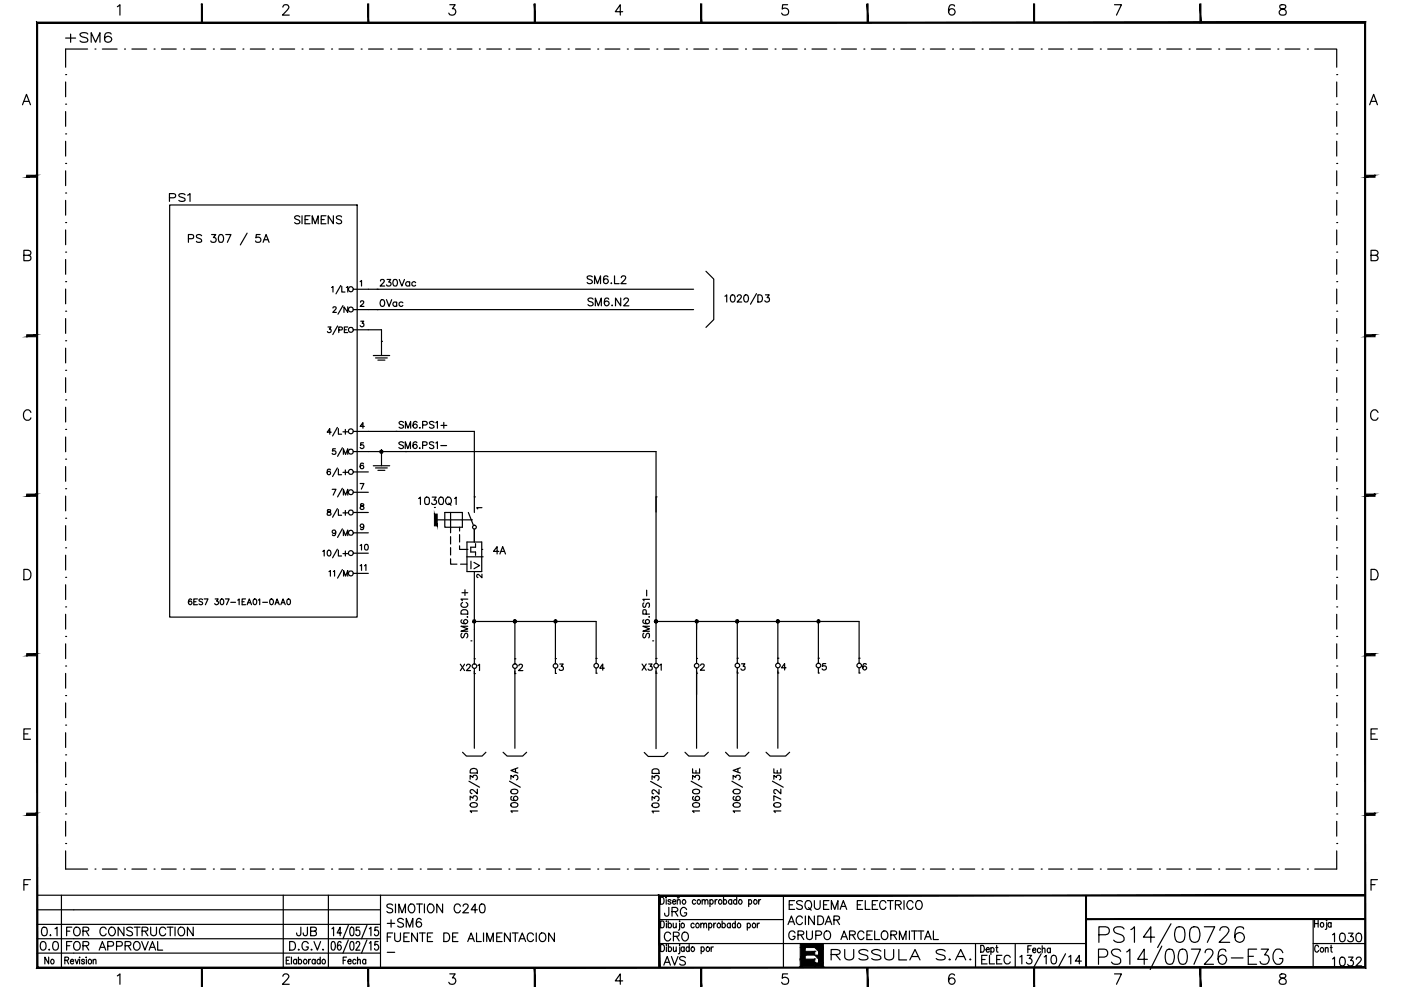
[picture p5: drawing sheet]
<svg xmlns="http://www.w3.org/2000/svg" width="297mm" height="210mm" viewBox="0 0 297 210" stroke-linecap="round" stroke-linejoin="round" font-family="sans-serif">
<!-- layer: 1 -->
<g fill="none" stroke="#000" stroke-width=".25">
<path d="M24.9 1.4l.5-.4v2.2M60 1.5l.2-.4h.8a.51 .51 0 0 1 .1 .7l-1.2 1.4h1.4M95.4 1h1.1l-.6 .8a.7 .7 0 0 1 .8 .9 .7 .7 0 0 1-1 .5l-.3-.1-.2-.3M132 2.5h-1.5l1-1.5v2.2M167 1h-1.1l-.1 .9a.78 .78 0 0 1 1.2 0 .78 .78 0 0 1-.1 1.2 .78 .78 0 0 1-1.2-.3M202.4 1.3a.68 .68 0 0 0-.9-.2 1.3 1.3 0 0 0 .2 2.1 .69 .69 0 0 0 .8-.6 .69 .69 0 0 0-.7-.8 .69 .69 0 0 0-.7 .7M236.3 1h1.5l-1.1 2.2M271.4 1.1a.5 .5 0 0 0 .2 .7 .79 .79 0 0 1 .9 .4 .79 .79 0 0 1 0 .9 .94 .94 0 0 1-1.3-.3 .9 .9 0 0 1 1.1-1 .45 .45 0 0 0 .2-.7zM4.8 22.2l.8-2.2 .9 2.2M5.1 21.5h1M290.4 22.2l.8-2.2 .8 2.2M290.7 21.5h1"/>
<path d="M5.1 54.1l1.2-.1 .2-.3v-.4l-.5-.2h-.9v2.2l1.2-.1a.59 .59 0 0 0 .2-.6 .59 .59 0 0 0-.5-.5M290.7 54.1h1a.53 .53 0 0 0 .3-.8l-.3-.2h-1v2.2h1a.58 .58 0 0 0 .3-1l-.3-.2M6.5 87.4a.8 .8 0 0 0-.9-.5 .8 .8 0 0 0-.6 .8 .97 .97 0 0 0 .2 1.1 .97 .97 0 0 0 1.1 .2l.2-.4M292.2 87.4a.8 .8 0 0 0-.9-.5 .8 .8 0 0 0-.7 .8 .97 .97 0 0 0 .2 1.1 .97 .97 0 0 0 1.1 .2l.3-.4M5.1 120.7h.7a1.18 1.18 0 0 1 .8 1.1 1.18 1.18 0 0 1-.8 1.1h-.7zM290.7 120.7h.8a1.18 1.18 0 0 1 .7 1.1 1.18 1.18 0 0 1-.7 1.1h-.8zM5.1 155.6h.8M6.5 154.5h-1.4v2.2h1.4M290.7 155.6h.8M292 154.5h-1.3v2.2h1.3M5.1 187.6h.8M6.5 186.5h-1.4v2.3"/>
<path d="M7.9 192.9h72.8M7.9 196h72.8M7.9 199h72.8M8 189.8h131.8M13 189.8v15.3M60.1 189.8v15.3M69.6 189.8v15.3M80.7 189.8v15.3M139.8 195h26.3M140 190.2a.79 .79 0 0 1 .8 .5 .79 .79 0 0 1-.2 .9l-.6 .1zM140.1 195.3a.78 .78 0 0 1 .8 .5 .78 .78 0 0 1-.3 .9h-.5zM141.3 190.2v.2z"/>
<path d="M141.3 190.7v1M141.3 195.3v.1zM141.3 195.7v1M141.7 195.9a.45 .45 0 0 1 .7 .2 .45 .45 0 0 1-.5 .6l-.2-.2M141.7 195.3v1.4M142.3 191l-.1-.2a.33 .33 0 0 0-.6 .2l.6 .3v.3a.33 .33 0 0 1-.6-.1M142.6 191.2h.6v-.4a.42 .42 0 0 0-.6 .4 .42 .42 0 0 0 .6 .4v-.1M142.7 195.7l.1 1h.4l.2-.2M143.4 195.7v1M143.6 191l.3-.3 .3 .1v.9M143.6 190.7v1M144 190.3l-.3 .1-.1-.1"/>
<path d="M144.1 195.3v.1zM144.1 195.7v1.2l-.3 .3M147.2 195.9a.45 .45 0 0 0-.8 .2 .45 .45 0 0 0 .6 .6l.2-.2M147.5 191a.45 .45 0 0 0-.8 .1 .45 .45 0 0 0 .5 .6l.3-.2M148.6 196l.3-.3 .2 .1 .1 .9M148.6 195.7v1M148.9 191l.2-.3 .3 .1 .1 .9M148.9 190.7v1M149.2 196l.3-.3 .3 .1v.9M149.5 191l.3-.3 .2 .1 .1 .9M150.3 195.9l.1-.1a.45 .45 0 0 1 .6 .4 .45 .45 0 0 1-.6 .5l-.1-.2M150.3 195.7v1.5"/>
<path d="M150.5 191a.45 .45 0 0 1 .8 .1 .45 .45 0 0 1-.5 .6l-.3-.2M150.5 190.7v1.5M151.3 195.7v1M151.6 190.7v1M151.8 195.7h-.2l-.3 .5M152 190.7h-.1l-.3 .5M153.1 195.9a.45 .45 0 0 1 .7 .2 .45 .45 0 0 1-.4 .6l-.3-.2M153.1 195.3v1.4M153.4 191l.1-.2a.42 .42 0 0 1 .6 .4 .42 .42 0 0 1-.6 .4l-.1-.1M153.4 190.2v1.5M154.8 195.9v-.1a.45 .45 0 0 0-.6 .4 .45 .45 0 0 0 .6 .5v-.2M154.8 195.7v1"/>
<path d="M155.1 191a.45 .45 0 0 0-.7 .2 .45 .45 0 0 0 .5 .5l.2-.2M155.1 190.7v1M155.9 195.9l-.1-.1a.44 .44 0 0 0-.5 .4 .44 .44 0 0 0 .5 .5l.1-.2M155.9 195.3v1.4M156.2 191a.45 .45 0 0 0-.8 .2 .45 .45 0 0 0 .6 .5l.2-.2M156.2 190.2v1.5M158.4 195.9l.2-.1a.44 .44 0 0 1 .5 .4 .44 .44 0 0 1-.5 .5l-.2-.2M158.4 195.7v1.5M158.7 191l.1-.2a.42 .42 0 0 1 .6 .4 .42 .42 0 0 1-.6 .4l-.1-.1M158.7 190.7v1.5M160.6 195.7v1M160.9 190.7v1"/>
<path d="M161 195.7l-.3 .1-.1 .4M161.3 190.7h-.2l-.2 .5M166.1 189.9v15.2M278.4 194.8v10.3M278.7 195.1v1.5M278.7 195.8h.8M279.5 195.1v1.5M281.2 195.2h.1zM281.3 195.6v1.2l-.3 .2M282.2 195.8l-.1-.1a.44 .44 0 0 0-.6 .4 .44 .44 0 0 0 .6 .4l.1-.1M282.2 195.6v1M290.7 187.6h.8"/>
<path d="M292 186.5h-1.3v2.3M7.9 202.1h72.8M10.3 202.9v1.5l-.8-1.5v1.5M13.7 203.6l.8-.1v-.4l-.8-.2v1.5M14.2 203.6l.3 .8M14.9 203.8h.7v-.3a.44 .44 0 0 0-.7 .4 .44 .44 0 0 0 .6 .4l.1-.1M15.9 203.4l.4 1 .3-1M16.9 202.9v.2zM16.9 203.4v1M17.9 203.6a.31 .31 0 0 0-.3-.2 .31 .31 0 0 0-.3 .2l.6 .5-.2 .3-.4-.1v-.1M18.2 203h.2zM18.3 203.4v1"/>
<path d="M19.8 203.7l.3-.3 .2 .1v.9M19.8 203.4v1M24.9 206.9l.5-.4v2.2M60 207l.4-.5 .6 .1a.46 .46 0 0 1 .1 .7l-1.2 1.4h1.4M60.7 203.6h.5M61.5 202.9h-.8v1.5h.8M61.8 202.9v1.5M62.9 203.6a.45 .45 0 0 0-.8 .2 .45 .45 0 0 0 .6 .6l.2-.2M62.9 203.4v1M63.3 203.6a.45 .45 0 0 1 .7 .2 .45 .45 0 0 1-.5 .6l-.2-.2M63.3 202.9v1.5M65.4 203.4v1"/>
<path d="M65.9 203.4l-.3 .1-.2 .3M66.8 203.6a.45 .45 0 0 0-.7 .2 .45 .45 0 0 0 .5 .6l.2-.2M66.8 203.4v1M67.9 203.6a.45 .45 0 0 0-.8 .2 .45 .45 0 0 0 .5 .6l.3-.2M67.9 202.9v1.5M72.8 203.6h.4M73.5 202.9h-.7v1.5M73.8 203.8h.7l-.1-.3a.44 .44 0 0 0-.6 .4 .44 .44 0 0 0 .5 .4l.2-.1M75.5 203.6a.45 .45 0 0 0-.8 .2 .45 .45 0 0 0 .5 .6l.3-.2M75.8 203.7l.3-.3 .3 .1v.9M75.8 202.9v1.5M77.5 203.6a.45 .45 0 0 0-.7 .2 .45 .45 0 0 0 .5 .6l.2-.2"/>
<path d="M77.5 203.4v1M95.4 206.5h1.1l-.6 .8a.7 .7 0 0 1 .8 .8 .7 .7 0 0 1-1 .6l-.3-.1-.2-.3M132 208h-1.5l1-1.5v2.2M139.8 200.1h90.5M140.1 200.3a.75 .75 0 0 1 .8 .7 .75 .75 0 0 1-.8 .7zM141.3 200.3v.1zM141.3 200.8v.9M141.7 201l.1-.2a.45 .45 0 0 1 .6 .4 .45 .45 0 0 1-.6 .5l-.1-.2M141.7 200.3v1.4M142.8 200.8v.9h.3l.3-.2M143.4 200.8v.9M144.1 200.3v.1z"/>
<path d="M144.1 200.8v1.2l-.3 .2M145.1 201l-.2-.2a.44 .44 0 0 0-.5 .4 .44 .44 0 0 0 .5 .5l.2-.2M145.1 200.8v.9M146.1 201l-.1-.2a.45 .45 0 0 0-.6 .4 .45 .45 0 0 0 .6 .5l.1-.2M146.1 200.3v1.4M148.7 201v-.2a.45 .45 0 0 1 .6 .4 .45 .45 0 0 1-.6 .5v-.2M148.7 200.8v1.4M150.8 200.8v.9M151.2 200.8h-.3l-.1 .4M167 206.5h-1.1l-.1 .9a.78 .78 0 0 1 1.2 0 .78 .78 0 0 1-.1 1.2 .78 .78 0 0 1-1.2-.3M202.4 206.8a.63 .63 0 0 0-.6-.3 .63 .63 0 0 0-.6 .4 1.24 1.24 0 0 0 .5 1.8 .69 .69 0 0 0 .8-.7 .69 .69 0 0 0-.7-.7 .69 .69 0 0 0-.7 .7M206.8 200.1v5"/>
<path d="M207.9 200.4a.78 .78 0 0 1 .8 .5 .78 .78 0 0 1-.2 .9l-.6 .1zM209.1 201.3h.6v-.3a.45 .45 0 0 0-.6 .4 .45 .45 0 0 0 .6 .4v-.1M210.1 201.1a.45 .45 0 0 1 .7 .2 .45 .45 0 0 1-.5 .6l-.2-.2M210.1 200.9v1.5M211.1 200.9h.5M211.3 200.4v1.2l.3 .3M215.3 200.1v5M217.9 201.2h.5M218.6 200.5h-.7v1.5M218.9 201.5h.7l-.1-.4a.44 .44 0 0 0-.6 .4 .44 .44 0 0 0 .6 .4l.1-.1M220.6 201.2l-.1-.1a.44 .44 0 0 0-.6 .4 .44 .44 0 0 0 .6 .4l.1-.1M221 201.3l.2-.3 .3 .1 .1 .9"/>
<path d="M221 200.5v1.5M222.7 201.2l-.1-.1a.44 .44 0 0 0-.6 .4 .44 .44 0 0 0 .6 .4l.1-.1M222.7 201v1M236.3 206.5h1.5l-1.1 2.2M271.4 206.6a.47 .47 0 0 0 .2 .7 .79 .79 0 0 1 .9 .3 .79 .79 0 0 1 0 1 .94 .94 0 0 1-1.3-.3 .9 .9 0 0 1 1.1-1l.2-.1 .1-.4a.85 .85 0 0 0-1.2-.2zM278.4 200.1h11.1M279.6 200.8a.42 .42 0 0 0-.6-.4 .42 .42 0 0 0-.2 .6v.3a.42 .42 0 0 0 .2 .6 .42 .42 0 0 0 .6-.4M281 201.2l.2-.3 .3 .1 .1 .9M281 200.9v1M282.1 200.9h.3M282.2 200.4v1.2l.3 .3"/>
<circle cx="144.7" cy="196.2" r=".45"/>
<circle cx="145" cy="191.2" r=".44"/>
<circle cx="147.9" cy="196.2" r=".45"/>
<circle cx="148.2" cy="191.2" r=".44"/>
<circle cx="152.4" cy="196.2" r=".45"/>
<circle cx="152.7" cy="191.2" r=".45"/>
<circle cx="156.7" cy="196.2" r=".45"/>
<circle cx="157" cy="191.2" r=".44"/>
<circle cx="159.9" cy="196.2" r=".45"/>
<circle cx="160.2" cy="191.2" r=".45"/>
<circle cx="280.3" cy="196" r=".45"/>
<circle cx="11.1" cy="203.8" r=".44"/>
<circle cx="19.1" cy="203.8" r=".45"/>
<circle cx="64.7" cy="203.8" r=".44"/>
<circle cx="68.6" cy="203.8" r=".45"/>
<circle cx="146.9" cy="201.2" r=".44"/>
<circle cx="150.1" cy="201.2" r=".45"/>
<circle cx="280.3" cy="201.3" r=".44"/>
</g>
<g fill="#000" stroke="#000" stroke-width=".21">
<path d="M42.7 .8v4h.2zM42.7 .8h.2v4z"/>
<path d="M78 .8v4h.2zM78 .8h.2v4z"/>
<path d="M113.3 .8v4h.2zM113.3 .8h.2v4z"/>
<path d="M148.5 .8v4h.3zM148.5 .8h.3v4z"/>
<path d="M183.8 .8v4h.3zM183.8 .8h.3v4z"/>
<path d="M219.1 .8v4h.3zM219.1 .8h.3v4z"/>
<path d="M254.4 .8v4h.2zM254.4 .8h.2v4z"/>
<path d="M5.7 37.2v.4l2-.4zM5.7 37.6l2-.4v.4z"/>
<path d="M289.5 37.2v.4l2-.4zM289.5 37.6l2-.4v.4z"/>
<path d="M5.7 71v.4l2-.4zM5.7 71.4l2-.4v.4z"/>
<path d="M289.5 71v.4l2-.4zM289.5 71.4l2-.4v.4z"/>
<path d="M5.7 104.8v.4l2-.4zM5.7 105.2l2-.4v.4z"/>
<path d="M289.5 104.8v.4l2-.4zM289.5 105.2l2-.4v.4z"/>
<path d="M5.7 138.6v.5l2-.5zM5.7 139.1l2-.5v.5z"/>
<path d="M289.5 138.6v.5l2-.5zM289.5 139.1l2-.5v.5z"/>
<path d="M5.7 172.4v.5l2-.5zM5.7 172.9l2-.5v.5z"/>
<path d="M289.5 172.4v.5l2-.5zM289.5 172.9l2-.5v.5z"/>
<path d="M230.3 194.8v.2l59.2-.2zM230.3 195l59.2-.2v.2z"/>
<path d="M230.2 189.9l.2 15.2v-15.2zM230.2 189.9l.2 15.2h-.2z"/>
<path d="M139.9 190h149.6v-.2zM139.6 189.8h149.9l-149.6 .2zM139.6 189.8l.3 15.3v-15.1zM139.6 189.8l.3 15.3h-.3z"/>
<path d="M7.8 4.7v200.6l.2-.3zM7.8 4.7l.2 .2v200.1zM7.8 4.7l.2 .2 281.5-.2zM8 4.9l281.5-.2-.2 .2zM289.5 4.7l-.2 .2 .2 200.4zM289.3 4.9l.2 200.4-.2-.3zM7.8 205.3h281.7l-.2-.3zM7.8 205.3l.2-.3h281.3z"/>
<path d="M42.7 205.2v4h.2zM42.7 205.2h.2v4z"/>
<path d="M78 205.2v4h.2zM78 205.2h.2v4z"/>
<path d="M113.3 205.2v4h.2zM113.3 205.2h.2v4z"/>
<path d="M148.5 205.2v4h.3zM148.5 205.2h.3v4z"/>
<path d="M183.8 205.2v4h.3zM183.8 205.2h.3v4z"/>
<path d="M219.1 205.2v4h.3zM219.1 205.2h.3v4z"/>
<path d="M254.4 205.2v4h.2zM254.4 205.2h.2v4z"/>
</g>
<!-- layer: DIBUJO -->
<g fill="none" stroke="#000" stroke-width=".25">
<path d="M92.7 110.2h5.3M94.3 108.7h3.7v3.1h-3.7zM95.5 108.7v3.1M102.2 107.6h-1.1l.2 .3M102.2 121.7v.8l-.9-.7-.2 .4 .2 .3M176.2 202.4l1.7-.1a.47 .47 0 0 0 .2-.4 .47 .47 0 0 0-.2-.4l-1.7-.2v2.2M177.2 202.4l.9 1.1M179.1 201.3v1.6a1.05 1.05 0 0 0 1 .6 1.05 1.05 0 0 0 .9-.6v-1.6M184 201.7a1.42 1.42 0 0 0-1.9 0 .58 .58 0 0 0 .6 .6l.8 .2a.6 .6 0 0 1 .5 .7 1.58 1.58 0 0 1-1.9 0M186.8 201.7a1.5 1.5 0 0 0-2 0v.2a1.94 1.94 0 0 0 1.7 .7l.3 .3v.3a1.66 1.66 0 0 1-2 0M187.6 201.3v1.6a1.05 1.05 0 0 0 .9 .6 1.05 1.05 0 0 0 1-.6v-1.6M190.6 201.3v2.2h1.6"/>
<path d="M192.9 203.5l1.1-2.2 1.1 2.2M193.3 202.8h1.4M200.4 201.7a1.42 1.42 0 0 0-1.9 0 .58 .58 0 0 0 .5 .6l.8 .2a.6 .6 0 0 1 .6 .7 1.58 1.58 0 0 1-1.9 0M201.4 203.3l-.2 .1h.3M202.6 203.5l1.1-2.2 1.1 2.2M203 202.8h1.4M205.7 203.3l-.1 .1h.3"/>
</g>
<!-- layer: 2 -->
<g fill="none" stroke="#000" stroke-width=".25">
<path d="M149.7 57.5l1.6 1.7v8.6l-1.6 1.6M78.1 61.3h69M78.1 65.6h69M79.1 75.4h3.5M79.6 75.9h2.5M80.1 76.4h1.5M80.9 72.4v3M153.7 62.8l.4-.3v1.5M155.1 62.6a.47 .47 0 0 1 .7 .2l.1 .3a.68 .68 0 0 1-.6 .9 .99 .99 0 0 1-.2-1.4zM156.3 62.9l.3-.4 .5 .2v.4l-.8 .9h1M157.9 62.6a.47 .47 0 0 1 .7 .2l.1 .3a.68 .68 0 0 1-.6 .9 .99 .99 0 0 1-.2-1.4zM160.4 62.3l-1.3 2.2"/>
<path d="M160.7 62.5a.79 .79 0 0 1 1 .8 .79 .79 0 0 1-1 .7zM162.3 62.5h.8l-.5 .6a.5 .5 0 0 1 .5 .4 .5 .5 0 0 1-.4 .6 .5 .5 0 0 1-.5-.4M78.1 91.5h22.5v13.9M78.1 95.7h61v12.9M79.1 98.7h3.5M79.6 99.2h2.5M80.1 99.7h1.5M80.9 95.7v3M95.5 118.5v1.1h1.4M95.5 111.8v1.2M95.5 113.8v1.5M95.5 116.1v1.6"/>
<path d="M97.4 115.7v.8h1.6M97.4 111.8v.8M97.4 113.4v1.5M97.6 119.6h1.4M98.1 110.2h1.9M100.6 139.7v1.1M109.2 131.8h17.2M109.2 139.7v1.1M117.8 139.6v1.1M126.4 139.6v1.1M139.1 139.6v1.1M147.7 131.8h34.4v8.8"/>
<path d="M147.7 139.6v1.1M156.3 139.6v1.1M164.9 139.6v1M173.5 131.8v8.8M100.6 141.7v1.1M109.2 141.7v1.1M117.8 141.7v1.1M126.4 141.6v1.1M139.1 141.6v17.1M147.7 141.6v1.1M147.7 142.9v4.4M156.3 141.6v1.1"/>
<path d="M164.9 141.6v1.1M173.5 141.6v1.1M182.1 141.6v1.1M99.4 165.6l2.3 1.3M99.7 169.6v-.8l.6 .4a.5 .5 0 0 1 .8-.3 .5 .5 0 0 1-.2 .8M99.7 165.2v-.8l.6 .4a.5 .5 0 0 1 .8-.3 .5 .5 0 0 1-.2 .8M99.8 170.4l.6-.2a.67 .67 0 0 1 .8 .5 .84 .84 0 0 1-.8 .4 .84 .84 0 0 1-.7-.5zM99.9 163.1a.83 .83 0 0 1 .9-.1 .83 .83 0 0 1 .4 .9h-1.5v-.5zM101.2 171.9h-1.5l.3 .4M101.2 167.3v1l-.9-.8h-.4l-.2 .5 .4 .3M108 165.6l2.3 1.3M108.3 165.2v-.8l.6 .4a.5 .5 0 0 1 .8-.3 .5 .5 0 0 1-.2 .8"/>
<path d="M108.4 170.4l.6-.2a.67 .67 0 0 1 .8 .5 .85 .85 0 0 1-1.5 0zM108.4 167.5l.6-.2a.67 .67 0 0 1 .8 .6 .85 .85 0 0 1-1.5 0zM108.5 168.9h-.1l-.1 .4a.8 .8 0 0 0 .8 .5 .8 .8 0 0 0 .7-.6 .46 .46 0 0 0-.5-.4 .46 .46 0 0 0-.4 .5 .46 .46 0 0 0 .4 .4M109.3 163v.7M109.8 171.9h-1.5l.3 .4M109.8 162.8l-1.5 .6 1.5 .5M138 165.7l2.2 1.2M138.2 169.7v-.8l.6 .4a.49 .49 0 0 1 .8-.4 .49 .49 0 0 1-.2 .9M138.2 165.3v-.8l.6 .4a.5 .5 0 0 1 .8-.3 .5 .5 0 0 1-.2 .8M138.3 170.5l.6-.2a.61 .61 0 0 1 .8 .5 .85 .85 0 0 1-1.5 0zM138.3 163.3a.88 .88 0 0 1 1.4 .2v.5h-1.5zM139.7 172h-1.5l.3 .4"/>
<path d="M139.7 167.4v1l-.7-.7-.5-.2-.2 .1-.1 .4 .4 .3M146.5 165.6l2.3 1.3M146.8 165.2v-.8l.6 .4a.51 .51 0 0 1 .8-.3 .51 .51 0 0 1-.1 .8M146.8 163v.9h1.5v-.9M146.9 170.4l.6-.2 .6 .1 .2 .1v.3a.8 .8 0 0 1-.8 .4 .8 .8 0 0 1-.7-.5zM146.9 167.5l.6-.2 .6 .1 .2 .1v.4a.8 .8 0 0 1-.8 .4 .8 .8 0 0 1-.7-.5zM147.1 168.9a.41 .41 0 0 0-.2 .6l.2 .2a.68 .68 0 0 0 .9 .1 .68 .68 0 0 0 .3-.8 .47 .47 0 0 0-.8 0 .47 .47 0 0 0 .3 .7M147.6 163.4v.5M148.3 171.9h-1.5l.3 .4M155.2 165.6l2.2 1.3M155.4 165.2v-.8l.6 .4a.5 .5 0 0 1 .8-.3 .5 .5 0 0 1-.1 .8M155.5 170.4l.6-.2a.69 .69 0 0 1 .9 .5 .83 .83 0 0 1-.8 .5 .83 .83 0 0 1-.8-.6z"/>
<path d="M155.5 167.5l.6-.2a.69 .69 0 0 1 .9 .6 .83 .83 0 0 1-.8 .4 .83 .83 0 0 1-.8-.5zM155.6 168.9a.41 .41 0 0 0-.1 .6l.2 .2a.88 .88 0 0 0 1.3-.4 .46 .46 0 0 0-.5-.5 .46 .46 0 0 0-.5 .4 .46 .46 0 0 0 .4 .5M156.4 163v.7M157 171.9h-1.6l.3 .4M157 162.8l-1.6 .6 1.6 .5M163.8 165.6l2.3 1.3M164.1 165.2v-.8l.5 .4a.5 .5 0 0 1 .8-.3 .5 .5 0 0 1-.1 .8M164.1 163v.9h1.5v-.9M164.1 170.4l.6-.2a.67 .67 0 0 1 .9 .5 .85 .85 0 0 1-1.5 0zM164.8 163.4v.5M165.6 171.9h-1.5l.3 .4M165.6 169.4l-1.5-.7v1"/>
<path d="M165.6 167.3v1l-1-.8h-.4l-.1 .5 .3 .3M170.7 200.9v.8M170.7 202.5v.9"/>
<circle cx="100.6" cy="141.2" r=".49"/>
<circle cx="109.2" cy="141.2" r=".49"/>
<circle cx="117.8" cy="141.2" r=".49"/>
<circle cx="126.4" cy="141.1" r=".49"/>
<circle cx="139.1" cy="141.1" r=".49"/>
<circle cx="147.7" cy="141.1" r=".49"/>
<circle cx="156.3" cy="141.1" r=".49"/>
<circle cx="164.9" cy="141.1" r=".49"/>
<circle cx="173.5" cy="141.1" r=".49"/>
<circle cx="182.2" cy="141.1" r=".49"/>
</g>
<g fill="#000" stroke="#000" stroke-width=".21">
<path d="M172.7 202.5h.9v.9zM172.7 200.9h.9v.8z"/>
<path d="M92.1 109h.6v2.5zM92.1 109v2.5h.6z"/>
<path d="M169.7 200.1v.8h4.9zM169.7 200.1h4.9v.8z"/>
<path d="M170.7 200.9l-1 2.5h1zM169.7 200.9h1l-1 2.5z"/>
<path d="M170.7 201.7v.8l2-.8zM170.7 202.5l2-.8v.8z"/>
<path d="M169.7 205l3-1.6v1.6zM169.7 203.4v1.6l3-1.6z"/>
<path d="M173.6 200.9v3.3l1-3.3zM174.6 200.9v3.3h-1z"/>
<path d="M172.7 204.2l1.9 .8v-.8zM172.7 204.2l1.9 .8h-1.9z"/>
</g>
<!-- layer: 10 -->
<g fill="none" stroke="#000" stroke-width=".25">
<path d="M8.8 199.7a.63 .63 0 0 1 .9 .3 1.15 1.15 0 0 1-.5 1.5h-.2a1.17 1.17 0 0 1-.2-1.8zM9 196.7a.63 .63 0 0 1 .9 .2 .91 .91 0 0 1-.6 1.5 1.17 1.17 0 0 1-.3-1.7zM10.6 198.3h.2zM11.4 199.7a.63 .63 0 0 1 .9 .3 1.15 1.15 0 0 1-.5 1.5h-.1a1.17 1.17 0 0 1-.3-1.8zM11.7 196.9l.4-.3v1.8M14.1 197.4h.7M15.2 196.6h-1.1v1.8M15.2 199.6h-1.1v1.9M15.8 196.8a.68 .68 0 0 1 .7-.2 .68 .68 0 0 1 .5 .7v.4a.7 .7 0 0 1-.7 .7 .7 .7 0 0 1-.7-.7zM15.8 199.9a.76 .76 0 0 1 1-.1 .76 .76 0 0 1 .2 1 .75 .75 0 0 1-1 .6 .75 .75 0 0 1-.4-1.1zM17.6 197.4l1.1-.1 .1-.4-.4-.3h-.8v1.8M18.2 197.4l.6 1"/>
<path d="M22.5 197a.64 .64 0 0 0-1-.3 .91 .91 0 0 0-.3 1.1 .91 .91 0 0 0 1.1 .5l.2-.3M23.2 196.8a.68 .68 0 0 1 .8-.2 .68 .68 0 0 1 .5 .7v.4a.72 .72 0 0 1-.8 .7 .72 .72 0 0 1-.7-.7v-.4zM26.3 196.6v1.8l-1.3-1.8v1.8M28.1 196.8a.71 .71 0 0 0-1.2 .2l.2 .3 .8 .3 .2 .5a.82 .82 0 0 1-1.2 0M28.5 199.9a.83 .83 0 0 1 1.1 .1 .83 .83 0 0 1-.1 1.2 .66 .66 0 0 1-.8 .2 .66 .66 0 0 1-.4-.6zM28.5 196.6h1.2M29.1 196.6v1.8M30 199.6l.7 1.9 .7-1.9M30.1 197.4l1.1-.1 .2-.4-.5-.3h-.8v1.8M30.7 197.4l.7 1M31.9 196.6v1.3a.62 .62 0 0 0 .7 .5 .62 .62 0 0 0 .6-.5v-1.3M33.4 199.6v1.9h1.1"/>
<path d="M35.1 197a.68 .68 0 0 0-.7-.4 .68 .68 0 0 0-.6 .7v.4a.68 .68 0 0 0 .6 .7 .68 .68 0 0 0 .7-.4M35.5 196.6h1.2M36.1 196.6v1.8M37.1 196.6v1.8M37.9 196.8a.68 .68 0 0 1 .8-.2 .68 .68 0 0 1 .4 .7v.4a.7 .7 0 0 1-.7 .7 .7 .7 0 0 1-.7-.7zM41 196.6v1.8l-1.3-1.8v1.8M61.4 199.6h.6a.96 .96 0 0 1 .7 .9 .96 .96 0 0 1-.7 1h-.6zM63.8 196.6l-.1 1.6-.3 .2-.3-.1-.2-.5M65.2 196.6l-.1 1.6-.3 .2-.3-.1-.2-.5M65.9 197.4l1-.1 .2-.2-.1-.3-.3-.2h-.8v1.8h.8a.49 .49 0 0 0 .4-.5 .49 .49 0 0 0-.4-.5M66.6 199.6l.7 1.9 .7-1.9M70.4 196.9l.3-.3v1.8"/>
<path d="M70.4 199.7l.3-.1a1.27 1.27 0 0 1 0 1.9h-.1a.82 .82 0 0 1-.4-1.1zM72.3 199.9l-.1-.2-.3-.1a1.11 1.11 0 0 0 .1 1.9 .52 .52 0 0 0 .4-.7 .52 .52 0 0 0-.7-.4l-.2 .5M72.4 197.8h-.9l.6-1.2v1.8M73.9 196.2l-1.2 2.8M73.9 199.3l-1.2 2.8M74.4 196.7l.3-.1a.85 .85 0 0 1 .3 1l-.1 .7-.4 .1a1.39 1.39 0 0 1-.1-1.7zM74.4 199.7l.3-.1a.85 .85 0 0 1 .3 1.1l-.1 .7-.4 .1a1.39 1.39 0 0 1-.1-1.8zM76.2 196.6h-.6v.7a.49 .49 0 0 1 .7 .1v.3a.48 .48 0 0 1-.2 .7 .48 .48 0 0 1-.7-.3M77.8 196.2l-1.1 2.8M77.8 199.3l-1.1 2.8M78.3 196.9l.3-.3v1.8M78.3 200l.3-.4v1.9"/>
<path d="M80.2 196.6h-.7l-.1 .7h.1a.44 .44 0 0 1 .7 .1 .55 .55 0 0 1 0 .8 .55 .55 0 0 1-.8 0v-.1M80.2 199.6h-.7l-.1 .8a.41 .41 0 0 1 .5-.2 .41 .41 0 0 1 .3 .3 .54 .54 0 0 1 0 .8 .54 .54 0 0 1-.8 0v-.2M82.1 198.7h.7M82.1 195.8h1.6M82.9 195v1.6M83.3 197.8h-1.2v1.8M83.3 191.9a.69 .69 0 0 0-.7-.3 .69 .69 0 0 0-.6 .5l.2 .3 .9 .3 .2 .5a.75 .75 0 0 1-1.3 0M83.7 197.8v1.3a.62 .62 0 0 0 .6 .5 .62 .62 0 0 0 .6-.5v-1.3M83.8 191.7v1.8M84.6 193.5v-1.8l.6 1.8 .8-1.8v1.8M85.5 195a.67 .67 0 0 0-.6-.3 .67 .67 0 0 0-.6 .5l.2 .2 1 .5v.4a.84 .84 0 0 1-1.2 0M85.6 198.7h.7"/>
<path d="M86.1 196.6v-1.9l.8 1.9 .6-1.9v1.9M86.8 197.8h-1.2v1.8h1.2M86.8 191.9a.66 .66 0 0 1 .7-.2 .66 .66 0 0 1 .5 .7v.4a.7 .7 0 0 1-.7 .8 .7 .7 0 0 1-.7-.8zM88.3 191.7h1.3M88.5 197.8v1.8l-1.2-1.8v1.8M88.9 197.8h1.3M88.9 191.7v1.8M89.3 195a.5 .5 0 0 0-.8-.2 1.12 1.12 0 0 0 .3 1.8 .58 .58 0 0 0 .6-.5 .58 .58 0 0 0-.5-.7 .58 .58 0 0 0-.6 .5M89.6 197.8v1.8M90 191.7v1.8M90.6 198.7h.7M90.8 191.9a.83 .83 0 0 1 1.2 .2 .83 .83 0 0 1-.2 1.1l-.2 .2a.9 .9 0 0 1-1-.4 .9 .9 0 0 1 .2-1.1z"/>
<path d="M91.7 197.8h-1.1v1.8h1.1M93.8 191.7v1.8l-1.2-1.8v1.8M94.1 197.8h.6a.98 .98 0 0 1 .6 .9 .98 .98 0 0 1-.6 .9h-.6zM96 198.7h.6M97.1 197.8h-1.1v1.8h1.1M97.6 192.1a.67 .67 0 0 0-.8-.4 .67 .67 0 0 0-.5 .7v.4a.67 .67 0 0 0 .5 .7 .67 .67 0 0 0 .8-.4M98.2 192.1l.1-.3 .3-.1 .6 .1a.6 .6 0 0 1-.2 .8l-.9 .9h1.2M99.2 199.6l.7-1.8 .7 1.8M99.4 199h.9M101 197.8v1.8h1.1M101.2 192.9h-1.3l.8-1.2v1.8M101.9 191.8a.61 .61 0 0 1 .9 .2 .96 .96 0 0 1-.7 1.5 1.23 1.23 0 0 1-.2-1.7z"/>
<path d="M102.5 197.8v1.8M103.2 199.6v-1.8l.7 1.8 .7-1.8v1.8M105.3 198.7h.7M106.5 197.8h-1.2v1.8h1.2M108.2 197.8v1.8l-1.2-1.8v1.8M108.6 197.8h1.2M109.2 197.8v1.8M110 199.6l.7-1.8 .7 1.8M110.3 199h.9M113.1 198.2a.68 .68 0 0 0-.8-.4 .68 .68 0 0 0-.5 .7v.5a.68 .68 0 0 0 .5 .6 .68 .68 0 0 0 .8-.4M113.7 197.8v1.8M114.5 198.1a.68 .68 0 0 1 .8-.3 .68 .68 0 0 1 .4 .7v.5a.7 .7 0 0 1-.7 .6 .7 .7 0 0 1-.7-.6z"/>
<path d="M117.5 197.8v1.8l-1.2-1.8v1.8M141.8 192.4v1.4l-.2 .4-.3 .1a.48 .48 0 0 1-.4-.7M142.2 198.1a.68 .68 0 0 0-.8-.5 .68 .68 0 0 0-.5 .8 .75 .75 0 0 0 .2 .9 .75 .75 0 0 0 1-.1l.1-.2M142.5 193.3l1-.1 .2-.3-.1-.3-.3-.2h-.8v1.9M142.8 198.5l1-.1 .2-.3-.1-.3-.3-.2h-.8v1.9M143.1 193.3l.6 1M143.4 198.5l.6 1M144.7 197.9a.77 .77 0 0 1 1-.1 .77 .77 0 0 1 .3 1 .7 .7 0 0 1-.7 .7 .7 .7 0 0 1-.7-.7zM145.6 192.9a.67 .67 0 0 0-.8-.5 .67 .67 0 0 0-.5 .7 .75 .75 0 0 0 .2 1 .75 .75 0 0 0 1.1-.3v-.3h-.5M167.1 196l.7-1.8 .7 1.8M167.3 195.4h.9M167.3 191.8h.7"/>
<path d="M168.5 191h-1.2v1.8h1.2M168.6 197.8a.68 .68 0 0 0-.8-.4 .68 .68 0 0 0-.6 .7v.4a.66 .66 0 0 0 .7 .7 .66 .66 0 0 0 .7-.7h-.5M169.2 198.2l1-.1 .2-.4-.4-.3h-.8v1.8M169.8 198.2l.6 1M170.1 194.6a.68 .68 0 0 0-.7-.4 .68 .68 0 0 0-.6 .7 .82 .82 0 0 0 .2 .9 .82 .82 0 0 0 .9 .1l.2-.3M170.1 191.2a.7 .7 0 0 0-.7-.3 .7 .7 0 0 0-.5 .5l.2 .3 .9 .3 .1 .5a.75 .75 0 0 1-1.2 0M170.8 194.2v1.8M170.8 191.2a.76 .76 0 0 1 1.1-.1 .76 .76 0 0 1 .2 1 .7 .7 0 0 1-.7 .7 .7 .7 0 0 1-.7-.7zM171 197.4v1.3a.62 .62 0 0 0 .6 .5 .62 .62 0 0 0 .6-.5v-1.3M171.4 192.4l.6 .6M172.7 194.2v1.8l-1.3-1.8v1.8M172.7 191v1.3a.62 .62 0 0 0 .6 .5 .62 .62 0 0 0 .6-.5v-1.3"/>
<path d="M173 198.3h.7a.47 .47 0 0 0 .4-.3 .47 .47 0 0 0 0-.4l-.4-.2h-.7v1.8M173.4 194.2h.6a.96 .96 0 0 1 .6 .9 .96 .96 0 0 1-.6 .9h-.6zM174.6 191.8h.7M174.9 197.6l.3-.2a.91 .91 0 0 1 .9 .9 .91 .91 0 0 1-.9 .9l-.3-.2-.2-.5zM174.9 196l.8-1.8 .6 1.8M175.2 195.4h.9M175.8 191h-1.2v1.8h1.2M176.3 192.8v-1.8l.7 1.8 .7-1.8v1.8M176.8 195.1l1-.1 .2-.3-.1-.3-.3-.2h-.8v1.8M177.4 195.1l.6 .9M178.1 192.8l.7-1.8 .7 1.8M178.3 199.2l.7-1.8 .7 1.8"/>
<path d="M178.4 192.2h.8M178.5 198.6h.9M180.1 198.2l1.1-.1 .1-.4-.4-.3h-.8v1.8M180.7 198.2l.6 1M181.8 191.8h.7M182.9 191h-1.1v1.8h1.1M183.2 197.8a.68 .68 0 0 0-.8-.4 .68 .68 0 0 0-.6 .7v.4a.68 .68 0 0 0 .6 .7 .68 .68 0 0 0 .8-.4M183.5 191v1.8h1M183.8 198.2h.7M184.9 197.4h-1.1v1.8h1.1M184.9 191.8h.7M185.4 197.4v1.8h1.1"/>
<path d="M186.1 191h-1.2v1.8h1.2M187 197.6a.68 .68 0 0 1 .8-.2 .68 .68 0 0 1 .4 .7v.4a.7 .7 0 0 1-.7 .7 .7 .7 0 0 1-.7-.7zM187.8 191.4a.67 .67 0 0 0-.8-.5 .67 .67 0 0 0-.5 .8v.4a.67 .67 0 0 0 .5 .7 .67 .67 0 0 0 .8-.5M188.2 191h1.2M188.8 191v1.8M188.9 198.2l1-.1 .2-.4-.5-.3h-.7v1.8M189.5 198.2l.6 1M189.9 191.8h1l.2-.5-.5-.3h-.7v1.8M190.4 191.8l.7 1M190.7 199.2v-1.8l.7 1.8 .7-1.8v1.8M191.7 191v1.8M192.8 197.4v1.8"/>
<path d="M193.2 197.4h1.3M193.6 191.4a.67 .67 0 0 0-.8-.4 .67 .67 0 0 0-.5 .7v.4a.67 .67 0 0 0 .5 .7 .67 .67 0 0 0 .8-.5M193.9 197.4v1.8M194.3 191.2a.76 .76 0 0 1 1-.1 .76 .76 0 0 1 .2 1 .7 .7 0 0 1-.7 .7 .7 .7 0 0 1-.7-.7zM194.6 197.4h1.3M195.3 197.4v1.8M196 199.2l.8-1.8 .6 1.8M196.3 198.6h.9M197.9 197.4v1.8h1.1M233 198.2l1.9-.1a.88 .88 0 0 0 0-1.5l-1.9-.1v3.3M238.3 197a1.45 1.45 0 0 0-2.2 0 .83 .83 0 0 0 .7 .9l.9 .3a.85 .85 0 0 1 .3 1.4 1.54 1.54 0 0 1-1.9-.3M239.8 197.1l.7-.6v3.3"/>
<path d="M244.8 198.7h-2.4l1.6-2.2v3.3M248.3 195.9l-2.9 5M249.5 196.6a1.18 1.18 0 0 1 1.6 .5 2.94 2.94 0 0 1-.3 2.5 1.05 1.05 0 0 1-1.6-.4 2.75 2.75 0 0 1 .3-2.6zM252.7 196.6a1.14 1.14 0 0 1 1.5 .5 2.75 2.75 0 0 1-.3 2.5 1.09 1.09 0 0 1-1.6-.4 2.94 2.94 0 0 1 .4-2.6zM255.3 196.5h2.2l-1.5 3.3M258.6 197.3a.81 .81 0 0 1 .7-.8h.6a.78 .78 0 0 1 .5 1.2l-1.9 2.1h2.2M263.7 197l-.1-.4a1.18 1.18 0 0 0-1.7 .5l-.1 .8 .1 1.4a1.02 1.02 0 0 0 1.7 .2 1.02 1.02 0 0 0-.3-1.6 1.02 1.02 0 0 0-1.5 .8M282.5 198.2l.4-.3v1.8M284.3 197.9a.63 .63 0 0 1 .8 .3 1.15 1.15 0 0 1-.4 1.5h-.2a1.17 1.17 0 0 1-.2-1.8zM285.9 197.9h1l-.6 .7a.61 .61 0 0 1 .6 .8 .61 .61 0 0 1-1 .2l-.2-.3M287.8 197.9a.58 .58 0 0 1 .8 .3 1.19 1.19 0 0 1-.4 1.5h-.2a1.1 1.1 0 0 1-.2-1.8zM10.4 201.4h.1z"/>
<path d="M14.1 200.5h.7M17.6 200.5l1.1-.1 .1-.3-.1-.3-.3-.2h-.8v1.9M18.2 200.5l.6 1M21 201.5l.7-1.9 .7 1.9M21.3 200.9h.9M22.8 200.6h.9a.49 .49 0 0 0 .4-.5 .49 .49 0 0 0-.4-.5h-.9v1.9M24.7 200.6l1.1-.1 .1-.3v-.4l-.4-.2h-.8v1.9M26.5 200.5l1.1-.1 .2-.3-.1-.3-.4-.2h-.8v1.9M27.2 200.5l.6 1M31.6 201.5l.7-1.9 .7 1.9M31.9 200.9h.9M63.3 201.3l.1 .1-.1 .1z"/>
<path d="M65.3 200.1a.64 .64 0 0 0-.9-.4 .91 .91 0 0 0-.4 1.2 .91 .91 0 0 0 1.1 .5l.2-.6h-.4M65.9 201.4h.3zM68.4 201.4h.2zM75.5 200.1l.1-.3a.42 .42 0 0 1 .6-.1 .42 .42 0 0 1 0 .6l-.8 1.2h.9M82.1 201.9h1.6M140.7 204.6l.8-1.8 .6 1.8M141 204h.9M142.4 202.8l.6 1.8 .7-1.8M145.3 203.1a.7 .7 0 0 0-1.2 .1l.2 .3 .8 .4 .2 .5a.82 .82 0 0 1-1.2 0M208.1 203.4h.8M209.3 202.6h-1.2v1.8h1.2M209.8 202.6v1.8h1"/>
<path d="M211.3 203.4h.7M212.4 202.6h-1.1v1.8h1.1M214.2 203a.68 .68 0 0 0-.8-.5 .68 .68 0 0 0-.5 .7v.5a.68 .68 0 0 0 .5 .7 .68 .68 0 0 0 .8-.5M216.2 202.9l.4-.3v1.8M217.8 202.6h.9l-.5 .6a.6 .6 0 0 1 .5 1 .6 .6 0 0 1-1.1-.2M220.8 202.2l-1.6 2.8M221.4 202.9l.4-.3v1.8M223.1 202.6a.58 .58 0 0 1 .8 .3 1.19 1.19 0 0 1-.4 1.5h-.2a1.17 1.17 0 0 1-.2-1.8zM225.9 202.2l-1.5 2.8M226.6 202.9l.4-.3v1.8M229.3 203.8h-1.3l.8-1.2v1.8M232.9 202.9h1.2a.85 .85 0 0 0 .8-.8 .85 .85 0 0 0-.8-.9h-1.2v3.3"/>
<path d="M237.6 201.7a1.19 1.19 0 0 0-1.9 0v.3l.3 .5 1.1 .4a.78 .78 0 0 1 .5 .8 .78 .78 0 0 1-.7 .8l-.9-.2-.3-.3M238.9 201.8l.7-.6v3.3M243.3 203.4h-2.1l1.4-2.2v3.3M246.3 200.6l-2.4 5M247.5 201.4a.91 .91 0 0 1 1.3 .4 2.8 2.8 0 0 1-.2 2.5 .94 .94 0 0 1-1.4-.4 3.1 3.1 0 0 1 .3-2.5zM250.2 201.4a.94 .94 0 0 1 1.4 .4 3 3 0 0 1-.3 2.5 .91 .91 0 0 1-1.3-.4 2.83 2.83 0 0 1 .2-2.5zM252.6 201.2h1.9l-1.4 3.3M255.5 202a.73 .73 0 0 1 .6-.8h.5a.79 .79 0 0 1 .4 1.3l-1.7 2h2M259.9 201.7a.82 .82 0 0 0-1.2-.3 2.76 2.76 0 0 0 0 2.9 .95 .95 0 0 0 1.2-.3 .95 .95 0 0 0-.2-1.3 .95 .95 0 0 0-1.3 .2l-.1 .5M261.1 203.1h2.5M264.7 202.8h1.1M266.4 201.2h-1.7v3.3h1.7"/>
<path d="M267.4 201.2h1.5l-.8 1.3a1.03 1.03 0 0 1 .9 1.5 1.03 1.03 0 0 1-1.7 .2l-.1-.3M272 202a.99 .99 0 0 0-1-.8 .99 .99 0 0 0-1 .8 1.86 1.86 0 0 0 .7 2.5 1 1 0 0 0 1.3-1.3h-.7M282.5 203.3l.4-.4v1.9M284.3 203l.4-.1a1.06 1.06 0 0 1 0 1.9h-.2a1.23 1.23 0 0 1-.2-1.8zM285.9 202.9h1l-.6 .8a.62 .62 0 0 1 .5 .9 .62 .62 0 0 1-1.1-.1M287.6 203.4v-.1a.58 .58 0 0 1 .8-.3l.1 .1a.55 .55 0 0 1-.1 .8l-.9 .9h1.2"/>
</g>
<!-- layer: 0 -->
<g fill="none" stroke="#000" stroke-width=".25">
<path d="M13.9 15.8h.1M13.9 17.4v3.1M18.6 10.4h-4.7v3.9M20.1 10.4h.1M21.7 10.4h3.1M26.4 10.4h.1M28 10.4h3.1M32.7 10.4h.1M34.2 10.4h3.2M38.9 10.4h.1M40.5 10.4h3.1M45.2 10.4h.1"/>
<path d="M46.8 10.4h3.1M51.5 10.4h.1M53.1 10.4h3.1M57.8 10.4h.1M59.3 10.4h3.2M64 10.4h.1M65.6 10.4h3.1M70.3 10.4h.1M71.9 10.4h3.1M76.6 10.4h.1M78.1 10.4h3.2M82.8 10.4h.1"/>
<path d="M84.4 10.4h3.1M89.1 10.4h.1M90.7 10.4h3.1M95.4 10.4h.1M96.9 10.4h3.2M101.6 10.4h.1M103.2 10.4h3.1M107.9 10.4h.1M109.5 10.4h3.1M114.2 10.4h.1M115.8 10.4h3.1M120.5 10.4h.1"/>
<path d="M122 10.4h3.2M126.7 10.4h.1M128.3 10.4h3.1M133 10.4h.1M134.6 10.4h3.1M139.3 10.4h.1M140.8 10.4h3.2M145.5 10.4h.1M147.1 10.4h3.1M151.8 10.4h.1M153.4 10.4h3.1M158.1 10.4h.1"/>
<path d="M159.6 10.4h3.2M164.3 10.4h.1M165.9 10.4h3.1M170.6 10.4h.1M172.2 10.4h3.1M176.9 10.4h.1M178.4 10.4h3.2M183.2 10.4h.1M184.7 10.4h3.2M189.4 10.4h.1M191 10.4h3.1M195.7 10.4h.1"/>
<path d="M197.3 10.4h3.1M202 10.4h.1M203.5 10.4h3.2M208.2 10.4h.1M209.8 10.4h3.1M214.5 10.4h.1M216.1 10.4h3.1M220.8 10.4h.1M222.3 10.4h3.2M227 10.4h.1M228.6 10.4h3.1M233.3 10.4h.1"/>
<path d="M234.9 10.4h3.1M239.6 10.4h.1M241.1 10.4h3.1M245.8 10.4h.1M247.4 10.4h3.2M252.1 10.4h.1M253.7 10.4h3.1M258.4 10.4h.1M260 10.4h3.1M264.7 10.4h.1M266.2 10.4h3.2M270.9 10.4h.1"/>
<path d="M272.5 10.4h3.1M277.2 10.4h.1M278.8 10.4h4.6v3.9M283.4 15.8h.1M283.4 17.4v3.1M13.9 34.7h.1M13.9 28.4h.1M13.9 22.1h.1M13.9 23.7v3.1M13.9 30v3.1M13.9 36.2v3.2M283.4 22.1h.1"/>
<path d="M283.4 28.4h.1M283.4 34.7h.1M283.4 23.7v3.1M283.4 30v3.1M283.4 36.2v3.2M13.9 59.7h.1M13.9 53.5h.1M13.9 47.2h.1M13.9 40.9h.1M13.9 42.5v3.1M13.9 48.8v3.1M13.9 55v3.2"/>
<path d="M283.4 40.9h.1M283.4 47.2h.1M283.4 53.5h.1M283.4 59.7h.1M283.4 42.5v3.1M283.4 48.8v3.1M283.4 55v3.2M13.9 78.5h.1M13.9 72.2h.1M13.9 66h.1M13.9 61.3v3.1M13.9 67.5v3.2"/>
<path d="M13.9 73.8v3.1M78.1 69.9h2.8v2.5M283.4 66h.1M283.4 72.2h.1M283.4 78.5h.1M283.4 61.3v3.1M283.4 67.5v3.2M283.4 73.8v3.1M13.9 97.4h.1M13.9 91h.1M13.9 84.8h.1M13.9 80.1v3.1"/>
<path d="M13.9 86.3v3.2M13.9 92.7v3.1M13.9 98.9v3.2M283.4 84.8h.1M283.4 91h.1M283.4 97.4h.1M283.4 80.1v3.1M283.4 86.3v3.2M283.4 92.7v3.1M283.4 98.9v3.2M13.9 116.1h.1M13.9 109.9h.1"/>
<path d="M13.9 103.6h.1M13.9 105.2v3.1M13.9 111.4v3.2M13.9 117.7v3.1M99 116.5h.1M100.6 112.2v2.7M102.1 116.5h.1M283.4 103.6h.1M283.4 109.9h.1M283.4 116.1h.1M283.4 105.2v3.1M283.4 111.4v3.2"/>
<path d="M283.4 117.7v3.1M13.9 134.9h.1M13.9 128.7h.1M13.9 122.4h.1M13.9 124v3.1M13.9 130.2v3.2M13.9 136.5v3.1M100.6 131.8h8.6v7.9M100.6 121.2v18.5M117.8 131.8v7.8M126.4 131.8v7.8M139.1 139.6v-7.8h8.6v7.8"/>
<path d="M156.3 131.8v7.8M164.9 131.8v7.8M283.4 122.4h.1M283.4 128.7h.1M283.4 134.9h.1M283.4 124v3.1M283.4 130.2v3.2M283.4 136.5v3.1M13.9 153.7h.1M13.9 147.5h.1M13.9 141.2h.1M13.9 142.8v3.1"/>
<path d="M13.9 149v3.2M13.9 155.3v3.2M98.1 159.5l.8 .8h3.3l.8-.8M100.6 142.3v16.4M106.7 159.5l.8 .8h3.3l.9-.8M109.2 142.3v16.4M136.6 159.5l.8 .9h3.3l.9-.9M145.2 159.5l.8 .8h3.3l.9-.8M147.7 142.3v16.4M153.8 159.5l.8 .8h3.4l.8-.8M156.3 142.3v16.4M162.4 159.5l.9 .8h3.3l.8-.8"/>
<path d="M164.9 142.3v16.4M283.4 141.2h.1M283.4 147.5h.1M283.4 153.7h.1M283.4 142.8v3.1M283.4 149v3.2M283.4 155.3v3.2M13.9 178.8h.1M13.9 172.6h.1M13.9 166.3h.1M13.9 160h.1M13.9 161.6v3.1"/>
<path d="M13.9 167.9v3.1M13.9 174.1v3.2M283.4 160h.1M283.4 166.3h.1M283.4 172.6h.1M283.4 178.8h.1M283.4 161.6v3.1M283.4 167.9v3.1M283.4 174.1v3.2M13.9 180.4v3.9h4.7M20.1 184.3h.1M21.7 184.3h3.1"/>
<path d="M26.4 184.3h.1M28 184.3h3.1M32.7 184.3h.1M34.2 184.3h3.2M38.9 184.3h.1M40.5 184.3h3.1M45.2 184.3h.1M46.8 184.3h3.1M51.5 184.3h.1M53.1 184.3h3.1M57.8 184.3h.1M59.3 184.3h3.2"/>
<path d="M64 184.3h.1M65.6 184.3h3.1M70.3 184.3h.1M71.9 184.3h3.1M76.6 184.3h.1M78.1 184.3h3.2M82.8 184.3h.1M84.4 184.3h3.1M89.1 184.3h.1M90.7 184.3h3.1M95.4 184.3h.1M96.9 184.3h3.2"/>
<path d="M101.6 184.3h.1M103.2 184.3h3.1M107.9 184.3h.1M109.5 184.3h3.1M114.2 184.3h.1M115.8 184.3h3.1M120.5 184.3h.1M122 184.3h3.2M126.7 184.3h.1M128.3 184.3h3.1M133 184.3h.1M134.6 184.3h3.1"/>
<path d="M139.3 184.3h.1M140.8 184.3h3.2M145.5 184.3h.1M147.1 184.3h3.1M151.8 184.3h.1M153.4 184.3h3.1M158.1 184.3h.1M159.6 184.3h3.2M164.3 184.3h.1M165.9 184.3h3.1M170.6 184.3h.1M172.2 184.3h3.1"/>
<path d="M176.9 184.3h.1M178.4 184.3h3.2M183.2 184.3h.1M184.7 184.3h3.2M189.4 184.3h.1M191 184.3h3.1M195.7 184.3h.1M197.3 184.3h3.1M202 184.3h.1M203.5 184.3h3.2M208.2 184.3h.1M209.8 184.3h3.1"/>
<path d="M214.5 184.3h.1M216.1 184.3h3.1M220.8 184.3h.1M222.3 184.3h3.2M227 184.3h.1M228.6 184.3h3.1M233.3 184.3h.1M234.9 184.3h3.1M239.6 184.3h.1M241.1 184.3h3.1M245.8 184.3h.1M247.4 184.3h3.2"/>
<path d="M252.1 184.3h.1M253.7 184.3h3.1M258.4 184.3h.1M260 184.3h3.1M264.7 184.3h.1M266.2 184.3h3.2M270.9 184.3h.1M272.5 184.3h3.1M277.2 184.3h.1M283.4 180.4v3.9h-4.6"/>
</g>
<!-- layer: ATRIBUTOS -->
<path d="M13.9 8.1h2.1M15 7.2v1.8M18.6 7.2a1.03 1.03 0 0 0-1.6 .2 1.52 1.52 0 0 0 1.4 .7l.2 .6a1.23 1.23 0 0 1-1.6 0M19.3 9v-2.1l1 2.1 .9-2.1v2.1M23.6 7.2a.79 .79 0 0 0-1.3 .1 1.39 1.39 0 0 0 .2 1.6 .68 .68 0 0 0 1.1-.3 .68 .68 0 0 0-.6-.9 .8 .8 0 0 0-.8 .6M35.9 41.9h1.2l.1-.3v-.4l-.4-.2h-.9v1.7M39.2 41.3a.77 .77 0 0 0-1.3 .2l.2 .2 1 .4 .1 .4a1.05 1.05 0 0 1-1.3 0M39.8 41.4l.5-.4v1.7" fill="none" stroke="#000" stroke-width=".25"/>
<!-- layer: SYMBOL -->
<path d="M36 43.5h39.7v87.3h-39.7z" fill="none" stroke="#000" stroke-width=".25"/>
<!-- layer: SONDERTEXT -->
<g fill="none" stroke="#000" stroke-width=".25">
<path d="M39.9 50.6l1-.1 .1-.6-.3-.2h-.8v1.7M42.7 50a.56 .56 0 0 0-.6-.3 .56 .56 0 0 0-.4 .6l.9 .4 .1 .5-.4 .2-.5-.1-.2-.1M44.9 49.7h.8l-.5 .7a.53 .53 0 0 1 .6 .6 .53 .53 0 0 1-.7 .4l-.2-.1-.2-.2M46.5 49.8a.53 .53 0 0 1 .8 .3 .79 .79 0 0 1 .1 .9 .79 .79 0 0 1-.9 .3l-.2-.6zM47.9 49.7h1.1l-.8 1.7M52.4 49.4l-1.4 2.5M55.1 49.7h-.8v.7a.6 .6 0 0 1 .9 0 .6 .6 0 0 1-.2 .9 .6 .6 0 0 1-.8-.2M55.8 51.4l.6-1.7 .7 1.7M56 50.8h.8M63.6 46a.6 .6 0 0 0-.6-.3 .6 .6 0 0 0-.5 .5l.9 .5 .2 .5a.69 .69 0 0 1-1.1 0M64 45.7v1.7M64.7 46.6h.6"/>
<path d="M65.7 45.7h-1v1.7h1M66.2 47.4v-1.7l.6 1.7 .7-1.7v1.7M68.1 46.6h.6M69.1 45.7h-1v1.7h1M70.7 45.7v1.7l-1.1-1.7v1.7M72.4 46a.61 .61 0 0 0-.6-.3 .61 .61 0 0 0-.5 .5l1 .5 .1 .5a.69 .69 0 0 1-1.1 0M69.5 69.3h.7l-.4 .5a.4 .4 0 0 1 .3 .7 .4 .4 0 0 1-.7-.2M70.3 60.9l.3-.2v1.2M70.6 65.3l.2-.2h.4v.4l-.6 .7h.7M71.6 69.1l-1 1.8M71.8 70l.7-.1v-.4l-.7-.2v1.2M72.2 60.5l-1 1.8"/>
<path d="M72.5 60.7v1.2h.6M72.7 64.8l-1 1.8M73 69.9h.4M73.4 60.9l.3-.2v1.2M73.7 65.1v1.1l-.8-1.1v1.1M73.7 69.3h-.7v1.2h.7M70 99.6l-.2-.1a.57 .57 0 0 0-.5 .6 .57 .57 0 0 0 .6 .5 .37 .37 0 0 0 0-.6 .37 .37 0 0 0-.5 .3M70.2 91.6h-.8l.5-.7v1.2M71.1 95.2h-.5l-.1 .5a.43 .43 0 0 1 .6-.1 .43 .43 0 0 1 0 .7 .43 .43 0 0 1-.7-.2M71.5 90.6l-1 1.8M71.5 99.2l-1 1.8M71.7 90.9v1.2h.7"/>
<path d="M71.7 99.5v1.2h.7M72.6 94.9l-1 1.9M72.7 91.6h1M72.8 96.3v-1.1l.5 1.1 .4-1.1v1.1M73.2 91v1.1M73.2 99.6v1.1M68.4 116.9l.3-.2v1.2M69.5 108.1v.4l.5 .2 .2 .2-.2 .3h-.5a.49 .49 0 0 1 0-.6 .49 .49 0 0 1 .5-.1v-.4zM69.5 116.7a.33 .33 0 0 1 .6 .2v.7a.33 .33 0 0 1-.6 .2l-.1-.4zM70.4 103.7h.8l-.6 1.3M71.2 112.8a.38 .38 0 0 1-.5 .4 .38 .38 0 0 1-.2-.6 .38 .38 0 0 1 .6 0l.1 .2a.58 .58 0 0 1-.5 .8l-.2-.2M71.5 107.9l-1 1.8"/>
<path d="M71.5 116.4l-1 1.9M71.7 108.1v1.1h.7M71.7 116.7v1.2h.7M72.6 103.5l-1 1.9M72.6 112.1l-1 1.8M72.7 100.1h1M72.7 108.7h1M72.7 117.4h1M72.8 105v-1.3l.5 1.3 .4-1.3v1.3M72.8 113.6v-1.2l.5 1.2 .4-1.2v1.2M73.2 108.2v1M73.2 116.8v1.1"/>
<path d="M40.6 127.2v-.1a.33 .33 0 0 0-.6 .1l-.1 .3a.54 .54 0 0 0 .4 .7 .38 .38 0 0 0 .4-.3 .38 .38 0 0 0-.3-.4 .38 .38 0 0 0-.5 .3M41.1 127.6h.5M41.9 127h-.8v1.2h.8M43 127.2l-.3-.2-.5 .2 .1 .3 .7 .4-.3 .3-.5-.2M43.3 127h.8l-.6 1.2M45.6 127h.7l-.4 .5h.3a.42 .42 0 0 1 0 .6 .42 .42 0 0 1-.7-.1M46.8 127.1l.2-.1a.65 .65 0 0 1 .5 .6 .65 .65 0 0 1-.5 .6 .77 .77 0 0 1-.2-1.1zM47.8 127h.8l-.6 1.2M48.9 127.7h1M50.4 127.2l.3-.2v1.2M51.3 127.6h.5M52.1 127h-.8v1.2h.8"/>
<path d="M52.4 128.2l.5-1.2 .4 1.2M52.6 127.8h.5M53.8 127.1l.2-.1a.65 .65 0 0 1 .4 .6 .65 .65 0 0 1-.4 .6 .77 .77 0 0 1-.2-1.1zM54.8 127.2l.3-.2v1.2M55.7 127.7h1M57.3 127.1a.54 .54 0 0 1 .7 .5 .54 .54 0 0 1-.7 .5l-.1-.4zM58.3 128.2l.4-1.2 .5 1.2M58.5 127.8h.5M59.5 128.2l.5-1.2 .5 1.2M59.7 127.8h.6M61 127.1l.2-.1a.65 .65 0 0 1 .4 .6 .65 .65 0 0 1-.4 .6 .77 .77 0 0 1-.2-1.1zM69.8 121.2l.2-.2v1.2"/>
<path d="M70.7 121.2l.2-.2v1.2M72.6 120.8l-1 1.8M72.8 122.2v-1.2l.5 1.2 .4-1.2v1.2"/>
</g>
<!-- layer: ZUSATZTEXTE -->
<g fill="none" stroke="#000" stroke-width=".25">
<path d="M75 61.3h3.1M75 65.6h3.1M75 69.9h3.1M75 91.5h3.1M75 95.7h3.1M75 100.1h3.1M75 104.4h3.1M75 108.7h3.1M75 113h3.1M75 117.3h3.1M75 121.6h3.1"/>
<circle cx="74.4" cy="61.3" r=".54"/>
<circle cx="74.4" cy="69.9" r=".54"/>
<circle cx="74.4" cy="65.6" r=".53"/>
<circle cx="74.4" cy="95.7" r=".54"/>
<circle cx="74.4" cy="91.4" r=".53"/>
<circle cx="74.4" cy="113" r=".54"/>
<circle cx="74.4" cy="100.1" r=".54"/>
<circle cx="74.4" cy="108.7" r=".54"/>
<circle cx="74.4" cy="104.4" r=".53"/>
<circle cx="74.4" cy="117.3" r=".53"/>
<circle cx="74.4" cy="121.6" r=".54"/>
</g>
<!-- layer: KLEMMEN -->
<g fill="none" stroke="#000" stroke-width=".25">
<path d="M76.4 59.7l.3-.2v1.1M76.4 64.1l.3-.3 .4 .2-.2 .4-.5 .6h.8M76.5 68.1h.6l-.3 .4a.41 .41 0 0 1 .4 .4 .41 .41 0 0 1-.4 .4 .41 .41 0 0 1-.4-.3M77.1 93.9h-.6l-.1 .5a.42 .42 0 0 1 .7 .1 .42 .42 0 0 1-.2 .6 .42 .42 0 0 1-.5-.2M77.1 98.4l-.1-.2a.59 .59 0 0 0-.7 .5 .59 .59 0 0 0 .4 .7 .38 .38 0 0 0 .4-.4 .38 .38 0 0 0-.3-.4 .38 .38 0 0 0-.4 .4M77.2 90.4h-.8l.5-.8v1.2M76.4 102.5h.8l-.6 1.2M76.4 115.6l.3-.2v1.2M76.4 120l.3-.3v1.2M76.5 106.9v.3a.49 .49 0 0 1 .5 .2 .49 .49 0 0 1 .1 .5l-.2 .1a.37 .37 0 0 1-.5-.2 .37 .37 0 0 1 .3-.5l.4-.1v-.3zM77.1 111.5a.38 .38 0 0 1-.5 .3 .38 .38 0 0 1-.1-.6 .38 .38 0 0 1 .6 .1v.2a.54 .54 0 0 1-.4 .8l-.3-.2M77.3 120l.3-.3v1.2"/>
<path d="M77.5 115.5a.59 .59 0 0 1 .7 .4 .59 .59 0 0 1-.4 .7l-.5-.2z"/>
</g>
<!-- layer: NODE -->
<g fill="none" stroke="#000" stroke-width=".25">
<path d="M80 61.3h.1M80 65.6h.1M80.9 72.4h.1M80.9 95.7h.1M83.9 91.5h.1M86 95.7h.1M92.1 107.6h.1M100.6 105.4h.1M102.2 118.1h.1M139.1 105.4h.1M99.9 135.9h.1M100.6 139.7h.1"/>
<path d="M109.2 139.7h.1M117.8 139.6h.1M126.4 139.6h.1M138.4 135.9h.1M139.1 139.6h.1M147.7 139.6h.1M156.3 139.6h.1M164.9 139.6h.1M173.5 139.6h.1M182.1 139.6h.1M100.6 142.8h.1M109.2 142.8h.1"/>
<path d="M117.8 142.8h.1M126.4 142.7h.1M139.1 142.7h.1M147.7 142.7h.1M156.3 142.7h.1M164.9 142.7h.1M173.5 142.7h.1M182.1 142.7h.1"/>
</g>
<!-- layer: 9 -->
<g fill="none" stroke="#000" stroke-width=".25">
<path d="M80.7 59.6l.2-.3h.5l.1 .2-.2 .5-.7 .6h1M82.1 59.3h.7l-.4 .5a.45 .45 0 0 1 .5 .5 .45 .45 0 0 1-.6 .3l-.4-.2M83.5 59.3h.3a.78 .78 0 0 1 .5 .7 .78 .78 0 0 1-.5 .6h-.1a.88 .88 0 0 1-.2-1.3zM84.7 59.3l.5 1.3 .6-1.3M86.9 59.9a.47 .47 0 0 0-.7 0 .47 .47 0 0 0 0 .7 .47 .47 0 0 0 .7-.1M86.9 59.7v.9M88.1 59.9a.45 .45 0 0 0-.6 0 .45 .45 0 0 0 0 .6 .45 .45 0 0 0 .6 0M125.6 58.7l-.2-.1a.61 .61 0 0 0-.9 .3l.1 .2 .8 .3 .2 .5a.7 .7 0 0 1-1.1 0M128.9 58.7l-.1-.1a.56 .56 0 0 0-.8 .2v.8a.52 .52 0 0 0 .7 .4 .52 .52 0 0 0 .1-.8 .52 .52 0 0 0-.8 .1v.3M129.6 60l-.1 .1h.2M130.3 58.5v1.6h1M131.7 58.9l.3-.4h.4l.3 .3-.3 .5-.8 .8h1.1"/>
<path d="M80.8 63.6a.43 .43 0 0 1 .7 .2l.1 .4a.61 .61 0 0 1-.6 .8 .88 .88 0 0 1-.2-1.4zM81.9 63.5l.6 1.5 .5-1.5M84.1 64.2a.45 .45 0 0 0-.7-.1 .45 .45 0 0 0 0 .7 .45 .45 0 0 0 .7 0M84.1 64v1M85.4 64.2a.45 .45 0 0 0-.6-.1 .45 .45 0 0 0 0 .7 .45 .45 0 0 0 .6 0M125.8 63.4a.61 .61 0 0 0-.6-.2 .61 .61 0 0 0-.5 .4l.3 .3 .6 .2 .2 .5a.69 .69 0 0 1-1.1 0M126.1 60.1v-1.6l.6 1.6 .6-1.6v1.6M126.2 64.8v-1.6l.7 1.6 .6-1.6v1.6M129.1 63.4a.45 .45 0 0 0-.5-.2 .45 .45 0 0 0-.4 .3 .97 .97 0 0 0 .4 1.3 .51 .51 0 0 0 .6-.4 .51 .51 0 0 0-.5-.6 .51 .51 0 0 0-.6 .5M129.8 64.7l-.1 .1h.2M131.6 63.2v1.6l-1.1-1.6v1.6M132.3 63.6a.51 .51 0 0 1 .4-.4 .51 .51 0 0 1 .6 .3l-.1 .3-1 1h1.1"/>
<path d="M85.5 89.6l-.3-.2-.6 .2 .1 .3 .8 .3v.4l-.3 .2-.6-.2M85.5 93.9l-.1-.1a.54 .54 0 0 0-.8 .2l.8 .5 .1 .2-.1 .3a.65 .65 0 0 1-.8-.1M85.9 95.1v-1.4l.6 1.4 .5-1.4v1.4M86 90.8v-1.4l.5 1.4 .6-1.4v1.4M88.4 93.9l-.1-.1a.5 .5 0 0 0-.7 .1v1a.45 .45 0 0 0 .7 .1 .45 .45 0 0 0-.1-.7 .45 .45 0 0 0-.6 .3M88.4 89.6l-.1-.2a.43 .43 0 0 0-.6 .2 .68 .68 0 0 0-.2 .8 .68 .68 0 0 0 .6 .4 .45 .45 0 0 0 .4-.5 .45 .45 0 0 0-.5-.4 .45 .45 0 0 0-.4 .4M89 90.7v.1l.1-.1M89 94.9l-.1 .1h.2M89.6 90.1l.9-.1 .1-.1-.1-.5h-.9v1.4M89.6 94.4l.8-.1 .1-.5-.9-.1v1.4M92 93.9l-.4-.2-.6 .2 .2 .3 .6 .3 .2 .2v.2l-.4 .2-.6-.2M92 89.6a.55 .55 0 0 0-.5-.3 .55 .55 0 0 0-.5 .4l.2 .2 .7 .3 .1 .4a.63 .63 0 0 1-1 0"/>
<path d="M92.4 89.6l.3-.2v1.4M92.4 93.9l.3-.2v1.4M93.5 94.5h1.2M93.5 90.2h1.2M94.1 89.6v1.2M88.8 105.7l.3-.3v1.6M90.2 105.5a.51 .51 0 0 1 .8 .2v.4a.63 .63 0 0 1-.5 .9 1.01 1.01 0 0 1-.3-1.5zM91.6 105.4h.9l-.5 .6a.49 .49 0 0 1 .6 .6 .49 .49 0 0 1-.7 .4l-.3-.1-.1-.2M93.2 105.5a.48 .48 0 0 1 .8 .2l.1 .4a.68 .68 0 0 1-.6 .9 .94 .94 0 0 1-.3-1.5zM94.6 105.6a.64 .64 0 0 1 .9-.1 .64 .64 0 0 1 .2 .9 .65 .65 0 0 1-.8 .5 .65 .65 0 0 1-.4-.9zM95.2 106.7l.4 .4M96.4 105.7l.3-.3v1.6"/>
<path d="M105.8 116.9h-1.2l.8-1v1.6M106 117.5l.6-1.6 .6 1.6M106.2 116.9h.8M97.8 129.5a.78 .78 0 0 1 1-.2 .78 .78 0 0 1 .4 .9h-1.5zM97.9 134.3l-.1 .1a.54 .54 0 0 0 .3 .8l.5-.8 .4-.1 .1 .1a.65 .65 0 0 1-.1 .8M97.9 131.4l-.1 .1a.43 .43 0 0 0 .2 .7 .69 .69 0 0 0 1.2-.4 .44 .44 0 0 0-.5-.4 .44 .44 0 0 0-.4 .4 .44 .44 0 0 0 .4 .4M97.9 125.7h1.3M98.1 127.7a.52 .52 0 0 0-.4 .7 .52 .52 0 0 0 .6 .4h.3a.52 .52 0 0 0 .6-.4 .52 .52 0 0 0-.4-.7M98.6 125v1.3M99.1 130.8h-.1M99.2 132.8h-1.5l1.5 .5-1.5 .5h1.5M99.2 127h-1.5l.3 .4"/>
<path d="M136.5 134.3l-.2 .3v.5l.2 .1 .3-.1 .2-.6 .3-.2 .4 .1v.5l-.2 .3M136.5 131.4l-.2 .1a.7 .7 0 0 0 .6 .8 .7 .7 0 0 0 .8-.5 .44 .44 0 0 0-.4-.4 .44 .44 0 0 0-.5 .4 .44 .44 0 0 0 .4 .4M136.5 127.8l-.2 .2v.6l.5 .1 .3-.7 .4-.2 .2 .4-.2 .6M137 130.2v-.8l-.6-.1-.1 .9h1.4M137.1 125.1v1.3M137.7 130.8v.1l-.1-.1M137.7 132.8h-1.4l1.4 .5-1.4 .5h1.4M137.7 127.1h-1.4l.3 .3M97.6 140.8l.9 1.4M98.5 140.8l-.9 1.4M98.9 141.2l.3-.4 .4 .2 .1 .2-.8 1h.9M136.1 140.8l.9 1.3"/>
<path d="M137 140.8l-.9 1.3M137.5 140.8h.7l-.3 .5a.45 .45 0 0 1 .4 .4 .45 .45 0 0 1-.4 .5 .45 .45 0 0 1-.5-.4"/>
</g>
<!-- layer: 0 -->
<g fill="#000" stroke="#000" stroke-width=".21">
<path d="M80.6 95.5l-.1 .2h.4zM80.5 95.7h.4l-.3 .3zM80.9 95.7l-.3 .3 .3 .1z"/>
<path d="M80.9 95.7v.4l.2-.1zM80.9 95.7h.3l-.1 .3z"/>
<path d="M81.1 95.5l-.2 .2h.3zM80.9 95.4l.2 .1-.2 .2zM80.6 95.5l.3 .2v-.3z"/>
<path d="M100.3 131.5l-.1 .3h.4zM100.2 131.8h.4l-.3 .2zM100.3 132l.3 .1v-.3z"/>
<path d="M100.6 131.8v.3l.2-.1zM100.6 131.8h.3l-.1 .2z"/>
<path d="M100.8 131.5l-.2 .3h.3zM100.6 131.4l.2 .1-.2 .3zM100.3 131.5l.3 .3v-.4z"/>
<path d="M108.9 131.5l-.1 .3h.4zM108.8 131.8h.4l-.3 .2zM108.9 132l.3 .1v-.3z"/>
<path d="M109.2 131.8v.3l.2-.1zM109.2 131.8h.3l-.1 .2z"/>
<path d="M109.4 131.5l-.2 .3h.3zM109.2 131.4l.2 .1-.2 .3zM108.9 131.5l.3 .3v-.4z"/>
<path d="M117.5 131.5l-.1 .3h.4zM117.4 131.8h.4l-.3 .2zM117.5 132l.3 .1v-.3z"/>
<path d="M117.8 131.8v.3l.2-.1zM117.8 131.8h.3l-.1 .2z"/>
<path d="M118 131.5l-.2 .3h.3zM117.8 131.4l.2 .1-.2 .3zM117.5 131.5l.3 .3v-.4z"/>
<path d="M138.8 131.5v.3h.3zM138.8 131.8h.3l-.3 .2zM138.8 132l.3 .1v-.3z"/>
<path d="M139.1 131.8v.3l.2-.1zM139.1 131.8h.3l-.1 .2z"/>
<path d="M139.3 131.5l-.2 .3h.3zM139.1 131.4l.2 .1-.2 .3zM138.8 131.5l.3 .3v-.4z"/>
<path d="M147.5 131.5l-.2 .3h.4zM147.3 131.8h.4l-.2 .2zM147.7 131.8l-.2 .2 .2 .1z"/>
<path d="M147.7 131.8v.3l.2-.1zM147.7 131.8h.3l-.1 .2z"/>
<path d="M147.9 131.5l-.2 .3h.3zM147.7 131.4l.2 .1-.2 .3zM147.5 131.5l.2 .3v-.4z"/>
<path d="M156.1 131.5l-.1 .3h.3zM156 131.8h.3l-.2 .2zM156.1 132l.2 .1v-.3z"/>
<path d="M156.3 131.8v.3l.2-.1zM156.3 131.8h.3l-.1 .2z"/>
<path d="M156.5 131.5l-.2 .3h.3zM156.3 131.4l.2 .1-.2 .3zM156.1 131.5l.2 .3v-.4z"/>
<path d="M164.7 131.5l-.1 .3h.3zM164.6 131.8h.3l-.2 .2zM164.7 132l.2 .1v-.3z"/>
<path d="M164.9 131.8v.3l.2-.1zM164.9 131.8h.4l-.2 .2z"/>
<path d="M165.1 131.5l-.2 .3h.4zM164.9 131.4l.2 .1-.2 .3zM164.7 131.5l.2 .3v-.4z"/>
<path d="M173.3 131.5l-.1 .3h.3zM173.2 131.8h.3l-.2 .2zM173.3 132l.2 .1v-.3z"/>
<path d="M173.5 131.8v.3l.3-.1zM173.5 131.8h.3v.2z"/>
<path d="M173.8 131.5l-.3 .3h.3zM173.5 131.4l.3 .1-.3 .3zM173.3 131.5l.2 .3v-.4z"/>
</g>
<!-- layer: 102 -->
<g fill="none" stroke="#000" stroke-width=".25">
<path d="M99 114.9h3.1v6.3h-3.1zM99 118.1h3.1M99.3 108.7l1.1 2.7M99.9 119v1.6M99.9 110.2h.1M100.5 119.2l1.2 .7-1.2 .7M100.6 105.4v3.3M100.6 112.2v2.7M100.8 115.3v.7h-1v1h1v.8M139.1 105.4v26.4"/>
<circle cx="100.6" cy="111.8" r=".4"/>
</g>
<!-- layer: 8 -->
<path d="M101.3 141.1l.4-.3v1.4M110 141.2l.3-.4h.2l.3 .3-.2 .4-.7 .7h1M118.7 140.8h.7l-.4 .5a.46 .46 0 0 1 .5 .4 .46 .46 0 0 1-.4 .5 .46 .46 0 0 1-.5-.3M128.1 141.7h-.9l.6-.9v1.3M139.9 141l.3-.2v1.3M148.5 141.1l.2-.3h.3l.3 .4-.8 .9h.9M157.2 140.7h.7l-.3 .6a.45 .45 0 0 1 .4 .4 .45 .45 0 0 1-.4 .4 .45 .45 0 0 1-.5-.3M166.7 141.6h-1l.7-.9v1.4M175.1 140.7h-.7v.6a.48 .48 0 0 1 .7-.1 .48 .48 0 0 1-.1 .8 .48 .48 0 0 1-.7-.2M183.7 140.9l-.1-.2a.68 .68 0 0 0-.8 .5 .68 .68 0 0 0 .5 .9 .41 .41 0 0 0 .4-.4 .41 .41 0 0 0-.3-.5 .41 .41 0 0 0-.5 .4" fill="none" stroke="#000" stroke-width=".25"/>
</svg>
